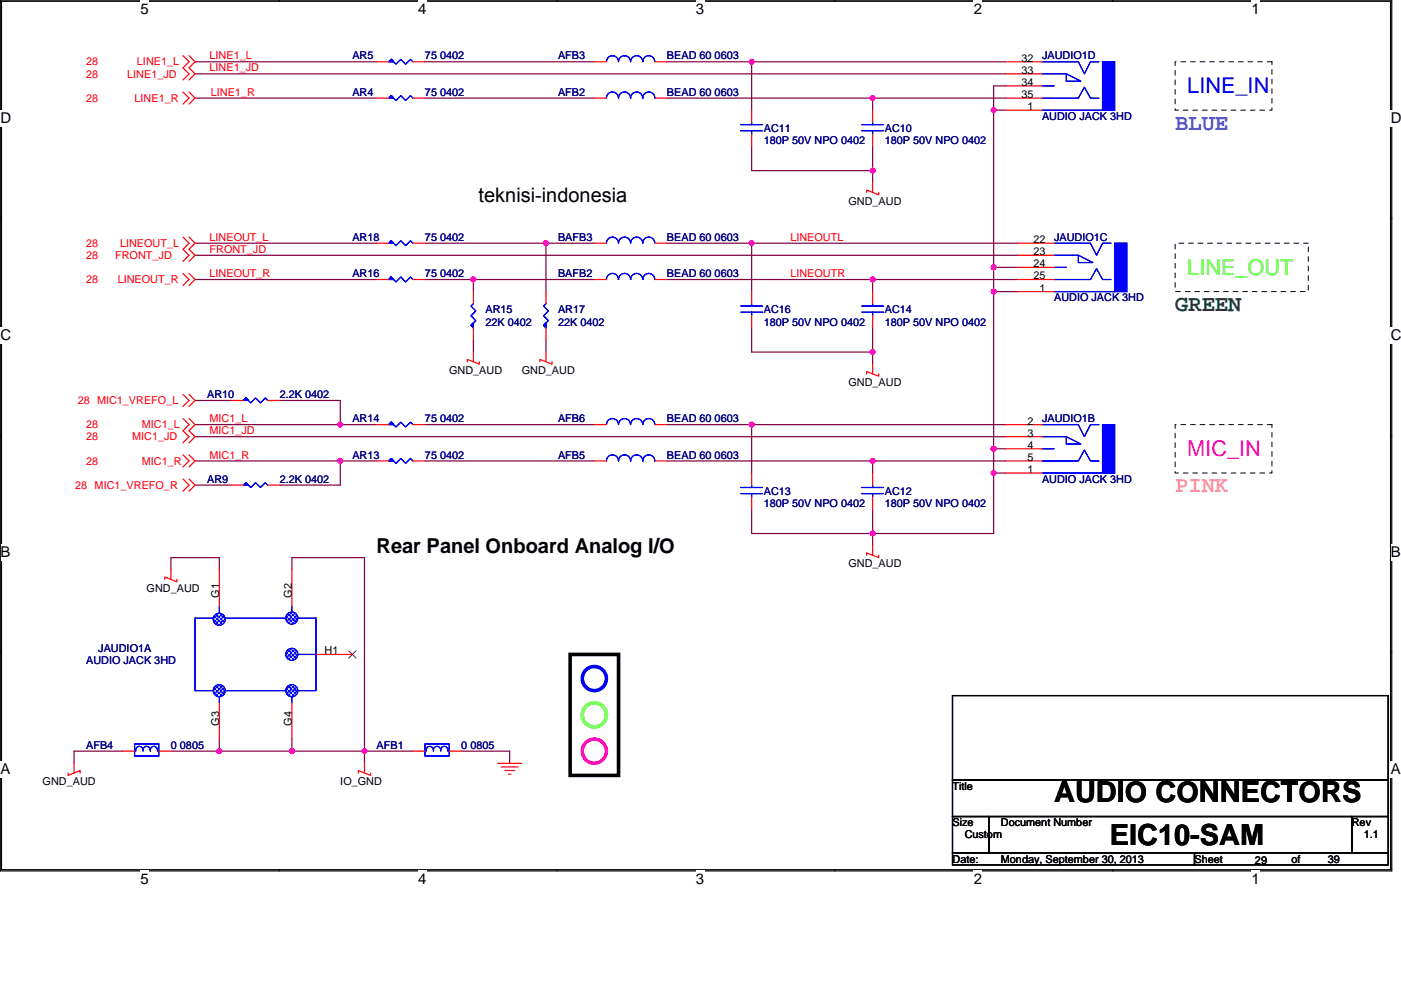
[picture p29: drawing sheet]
<svg xmlns="http://www.w3.org/2000/svg" width="297mm" height="210mm" viewBox="0 0 297 210" stroke-linecap="round" stroke-linejoin="round" font-family="sans-serif">
<defs><g id="words">
<g font-size="6.1">
<text x="223.5" y="170">AUDIO CONNECTORS</text>
<text x="235.3" y="179.3">EIC10-SAM</text>
</g>
<text font-size="4.9" fill="#0080ff" x="249.1" y="27.5">BLUE</text>
<text font-size="4.9" fill="#008000" x="249.1" y="66">GREEN</text>
<text font-size="4.9" fill="#ff80c0" x="249.1" y="104.4">PINK</text>
<text font-size="4.6" fill="#00f" x="251.7" y="19.8">LINE_IN</text>
<text font-size="4.6" fill="#0f0" x="251.7" y="58.3">LINE_OUT</text>
<text font-size="4.6" fill="#f0f" x="251.7" y="96.8">MIC_IN</text>
<text font-size="4.4" x="79.8" y="117.2">Rear Panel Onboard Analog I/O</text>
<text font-size="4.2" x="101.5" y="42.8">teknisi-indonesia</text>
<g font-size="3.2">
<text x="29.8" y="3">5</text>
<text x="88.6" y="3">4</text>
<text x="147.5" y="3">3</text>
<text x="206.5" y="3">2</text>
<text x="265.4" y="3">1</text>
<text x=".1" y="26.1">D</text>
<text x="294.9" y="26.1">D</text>
<text x=".1" y="72.1">C</text>
<text x="294.9" y="72.1">C</text>
<text x=".1" y="118.2">B</text>
<text x="294.9" y="118.2">B</text>
<text x=".1" y="164.2">A</text>
<text x="294.9" y="164.2">A</text>
<text x="29.8" y="187.4">5</text>
<text x="88.6" y="187.4">4</text>
<text x="147.5" y="187.4">3</text>
<text x="206.5" y="187.4">2</text>
<text x="265.4" y="187.4">1</text>
</g>
<g font-size="2.3" fill="#f00">
<text x="18.3" y="16.5">28</text>
<text x="18.3" y="13.9">28</text>
<text x="27" y="16.5">LINE1_JD</text>
<text x="29" y="13.9">LINE1_L</text>
<text x="44.4" y="12.6">LINE1_L</text>
<text x="44.4" y="15.2">LINE1_JD</text>
<text x="18.3" y="21.6">28</text>
<text x="28.5" y="21.6">LINE1_R</text>
<text x="44.7" y="20.3">LINE1_R</text>
<text x="18.3" y="52.4">28</text>
<text x="25.5" y="52.4">LINEOUT_L</text>
<text x="44.4" y="51.1">LINEOUT_L</text>
<text x="44.4" y="53.6">FRONT_JD</text>
<text x="167.6" y="51.1">LINEOUTL</text>
<text x="18.3" y="54.9">28</text>
<text x="24.4" y="54.9">FRONT_JD</text>
<text x="44.4" y="58.8">LINEOUT_R</text>
<text x="167.6" y="58.8">LINEOUTR</text>
<text x="18.3" y="60.1">28</text>
<text x="25" y="60.1">LINEOUT_R</text>
<text x="16.5" y="85.7">28 MIC1_VREFO_L</text>
<text x="44.4" y="89.6">MIC1_L</text>
<text x="18.3" y="93.4">28</text>
<text x="18.3" y="90.8">28</text>
<text x="28" y="93.4">MIC1_JD</text>
<text x="30.1" y="90.8">MIC1_L</text>
<text x="44.4" y="92.1">MIC1_JD</text>
<text x="18.3" y="98.6">28</text>
<text x="30.1" y="98.6">MIC1_R</text>
<text x="44.4" y="97.3">MIC1_R</text>
<text x="16" y="103.7">28 MIC1_VREFO_R</text>
</g>
<g font-size="2.3" fill="#000080">
<text x="74.7" y="12.6">AR5</text>
<text x="90.1" y="12.6">75 0402</text>
<text x="118.3" y="12.6">AFB3</text>
<text x="141.4" y="12.6">BEAD 60 0603</text>
<text x="220.9" y="12.6">JAUDIO1D</text>
<text x="74.7" y="20.3">AR4</text>
<text x="90.1" y="20.3">75 0402</text>
<text x="118.3" y="20.3">AFB2</text>
<text x="141.4" y="20.3">BEAD 60 0603</text>
<text x="161.9" y="28">AC11</text>
<text x="187.6" y="28">AC10</text>
<text x="220.9" y="25.4">AUDIO JACK 3HD</text>
<text x="161.9" y="30.6">180P 50V NPO 0402</text>
<text x="187.6" y="30.6">180P 50V NPO 0402</text>
<text x="74.7" y="51.1">AR18</text>
<text x="90.1" y="51.1">75 0402</text>
<text x="118.3" y="51.1">BAFB3</text>
<text x="141.4" y="51.1">BEAD 60 0603</text>
<text x="223.5" y="51.1">JAUDIO1C</text>
<text x="74.7" y="58.8">AR16</text>
<text x="90.1" y="58.8">75 0402</text>
<text x="118.3" y="58.8">BAFB2</text>
<text x="141.4" y="58.8">BEAD 60 0603</text>
<text x="223.5" y="63.9">AUDIO JACK 3HD</text>
<text x="102.9" y="66.5">AR15</text>
<text x="102.9" y="69">22K 0402</text>
<text x="118.3" y="66.5">AR17</text>
<text x="118.3" y="69">22K 0402</text>
<text x="161.9" y="66.5">AC16</text>
<text x="161.9" y="69">180P 50V NPO 0402</text>
<text x="187.6" y="66.5">AC14</text>
<text x="187.6" y="69">180P 50V NPO 0402</text>
<text x="43.9" y="84.4">AR10</text>
<text x="59.3" y="84.4">2.2K 0402</text>
<text x="74.7" y="89.6">AR14</text>
<text x="90.1" y="89.6">75 0402</text>
<text x="118.3" y="89.6">AFB6</text>
<text x="141.4" y="89.6">BEAD 60 0603</text>
<text x="220.9" y="89.6">JAUDIO1B</text>
<text x="74.7" y="97.3">AR13</text>
<text x="90.1" y="97.3">75 0402</text>
<text x="118.3" y="97.3">AFB5</text>
<text x="141.4" y="97.3">BEAD 60 0603</text>
<text x="43.9" y="102.4">AR9</text>
<text x="59.3" y="102.4">2.2K 0402</text>
<text x="161.9" y="105">AC13</text>
<text x="161.9" y="107.5">180P 50V NPO 0402</text>
<text x="187.6" y="105">AC12</text>
<text x="187.6" y="107.5">180P 50V NPO 0402</text>
<text x="220.9" y="102.4">AUDIO JACK 3HD</text>
<text x="18.3" y="140.9">AUDIO JACK 3HD</text>
<text x="20.8" y="138.3">JAUDIO1A</text>
<text x="18.3" y="158.8">AFB4</text>
<text x="36.2" y="158.8">0 0805</text>
<text x="79.8" y="158.8">AFB1</text>
<text x="97.8" y="158.8">0 0805</text>
</g>
<g font-size="2.3">
<text x="216.6" y="15.6">33</text>
<text x="216.6" y="13.1">32</text>
<text x="216.6" y="18.2">34</text>
<text x="216.6" y="20.8">35</text>
<text x="217.8" y="23.3">1</text>
<text x="179.9" y="43.4">GND_AUD</text>
<text x="219.1" y="51.6">22</text>
<text x="219.1" y="56.7">24</text>
<text x="219.1" y="54.1">23</text>
<text x="219.1" y="59.3">25</text>
<text x="220.4" y="61.8">1</text>
<text x="95.2" y="79.3">GND_AUD</text>
<text x="110.6" y="79.3">GND_AUD</text>
<text x="179.9" y="81.9">GND_AUD</text>
<text x="217.8" y="95.2">4</text>
<text x="217.8" y="92.6">3</text>
<text x="217.8" y="90">2</text>
<text x="217.8" y="97.7">5</text>
<text x="217.8" y="100.3">1</text>
<text x="31.1" y="125.5">GND_AUD</text>
<text x="179.9" y="120.4">GND_AUD</text>
<text x="46.5" y="126.7" transform="rotate(-90 46.5 126.7)">G1</text>
<text x="61.9" y="126.7" transform="rotate(-90 61.9 126.7)">G2</text>
<text x="68.8" y="138.8">H1</text>
<text x="46.5" y="154" transform="rotate(-90 46.5 154)">G3</text>
<text x="61.9" y="154" transform="rotate(-90 61.9 154)">G4</text>
<text x="9" y="166.5">GND_AUD</text>
<text x="72.2" y="166.5">IO_GND</text>
<text x="201.9" y="167.6">Title</text>
<text x="201.9" y="175.3">Size</text>
<text x="204.5" y="177.8">Custom</text>
<text x="212.2" y="175.3">Document Number</text>
<text x="286.6" y="175.3">Rev</text>
<text x="289.2" y="177.8">1.1</text>
<text x="201.9" y="182.9">Date:</text>
<text x="212.2" y="182.9">Monday, September 30, 2013</text>
<text x="253.3" y="182.9">Sheet</text>
<text x="266.1" y="183.2">29</text>
<text x="273.8" y="182.9">of</text>
<text x="281.5" y="182.9">39</text>
</g>
<g font-size="2.3" fill="#00f">
<text x="45.2" y="131.9">G1</text>
<text x="60.6" y="131.7">G2</text>
<text x="60.6" y="139.4">G3</text>
<text x="45.2" y="147.1">G5</text>
<text x="60.6" y="147.1">G4</text>
</g>
</g></defs>
<path d="M.1 0h295v184.7h-295zM.3 .3h294.5v184.2h-294.5z" fill="none" stroke="#000" stroke-width=".25"/>
<g fill="#fff">
<path d="M29.8 .1h1.7v3.6h-1.7z"/>
<path d="M29.8 184.6h1.7v3.5h-1.7z"/>
</g>
<path d="M59.2 0v.3M59.2 184.5v.2" fill="none" stroke="#000" stroke-width=".25"/>
<g fill="#fff">
<path d="M88.6 .1h1.8v3.6h-1.8z"/>
<path d="M88.6 184.6h1.8v3.5h-1.8z"/>
</g>
<path d="M118.1 0v.3M118.1 184.5v.2" fill="none" stroke="#000" stroke-width=".25"/>
<g fill="#fff">
<path d="M147.5 .1h1.8v3.6h-1.8z"/>
<path d="M147.5 184.6h1.8v3.5h-1.8z"/>
</g>
<path d="M177 0v.3M177 184.5v.2" fill="none" stroke="#000" stroke-width=".25"/>
<g fill="#fff">
<path d="M206.5 .1h1.7v3.6h-1.7z"/>
<path d="M206.5 184.6h1.7v3.5h-1.7z"/>
</g>
<path d="M235.9 0v.3M235.9 184.5v.2" fill="none" stroke="#000" stroke-width=".25"/>
<g fill="#fff">
<path d="M265.4 .1h1.7v3.6h-1.7z"/>
<path d="M265.4 184.6h1.7v3.5h-1.7z"/>
<path d="M.1 23.3h2.3v3.5h-2.3z"/>
<path d="M294.9 23.3h2.1v3.5h-2.1z"/>
<path d="M.1 69.3h2.3v3.5h-2.3z"/>
<path d="M294.9 69.3h2.1v3.5h-2.1z"/>
</g>
<path d="M.1 46.3h.2M294.8 46.3h.3" fill="none" stroke="#000" stroke-width=".25"/>
<g fill="#fff">
<path d="M.1 115.4h2.1v3.5h-2.1z"/>
<path d="M294.9 115.4h2.1v3.5h-2.1z"/>
</g>
<path d="M.1 92.4h.2M294.8 92.4h.3" fill="none" stroke="#000" stroke-width=".25"/>
<path d="M.2 92.3l.1 .1h-.1zM294.8 92.4l.2-.1v.1z" fill="#000" stroke="#000" stroke-width=".21"/>
<g fill="#fff">
<path d="M.1 161.4h2.1v3.5h-2.1z"/>
<path d="M294.9 161.4h2.1v3.5h-2.1z"/>
</g>
<path d="M.1 138.4h.2M294.8 138.4h.3M201.9 147.5h92.4v18h-92.4zM201.9 173.2h7.8v7.7h-7.8zM201.9 165.5h92.4v7.7h-92.4zM209.7 173.2h76.9v7.7h-76.9zM286.6 173.2h7.7v7.7h-7.7zM201.9 180.9h51.4v2.6h-51.4zM253.3 180.9h41v2.6h-41z" fill="none" stroke="#000" stroke-width=".25"/>
<g fill="none" stroke="#800040" stroke-width=".25">
<path d="M41.4 15.7h171.9M41.4 13.1h38.4M90.1 13.1h35.9M141.4 13.1h18M159.4 13.1v10.3M159.4 13.1h53.9M213.3 18.2h-2.6v5.2M41.4 20.8h38.4M90.1 20.8h35.9M141.4 20.8h43.6M159.4 31.1v5.1h25.6M185 20.8h28.3"/>
<path d="M185 31.1v5.1M185 20.8v2.6M185 36.2v2.6M210.7 23.4h2.6M210.7 23.4v33.3M41.4 54.1h174.4M41.4 59.3h38.4M41.4 51.6h38.4M90.1 59.3h10.3M90.1 51.6h25.7M100.4 59.3v2.5M100.4 59.3h25.6"/>
<path d="M115.8 51.6h10.2M115.8 51.6v10.2M141.4 51.6h18M141.4 59.3h43.6M159.4 51.6h56.4M159.4 51.6v10.2M185 59.3h30.8M185 59.3v2.5M210.7 56.7h5.1M210.7 56.7v5.1h5.1M100.4 72.1v2.6M115.8 72.1v2.6"/>
<path d="M159.4 69.5v5.2h25.6M185 69.5v5.2M185 74.7v2.5M210.7 61.8v33.4M41.4 92.6h171.9M41.4 84.9h7.7M41.4 97.8h30.8M41.4 90.1h30.8M59.3 84.9h12.9v5.2M72.2 90.1h7.6M72.2 97.8h7.6M72.2 97.8v5.1h-12.9"/>
<path d="M90.1 97.8h35.9M90.1 90.1h35.9M141.4 90.1h18M141.4 97.8h43.6M159.4 90.1v10.2M159.4 90.1h53.9M185 97.8h28.3M185 97.8v2.5M210.7 95.2h2.6M210.7 95.2v5.1M41.4 102.9h7.7M159.4 108v5.2h25.6"/>
<path d="M185 108v5.2M185 113.2v2.5M210.7 100.3h2.6M210.7 100.3v12.9h-25.7M36.2 120.8v-2.5h10.3v2.5M61.9 120.8v-2.5h15.4v41M26 159.3h-10.3v2.6M36.2 159.3h10.3M46.5 159.3h15.4M46.5 156.8v2.5M61.9 159.3h15.4M61.9 156.8v2.5"/>
<path d="M77.3 159.3v2.6M77.3 159.3h10.2M97.8 159.3h10.3v2.6"/>
</g>
<g fill="#f0f" stroke="#f0f" stroke-width=".25">
<circle cx="61.9" cy="159.3" r=".51"/>
<circle cx="210.7" cy="95.2" r=".51"/>
<circle cx="46.5" cy="159.3" r=".51"/>
<circle cx="159.4" cy="90.1" r=".51"/>
<circle cx="72.1" cy="90.1" r=".51"/>
<circle cx="72.1" cy="97.7" r=".51"/>
<circle cx="185" cy="97.7" r=".51"/>
<circle cx="159.4" cy="13.1" r=".51"/>
<circle cx="185" cy="20.8" r=".51"/>
<circle cx="185" cy="36.2" r=".51"/>
<circle cx="100.3" cy="59.3" r=".51"/>
<circle cx="115.7" cy="51.6" r=".5"/>
<circle cx="159.4" cy="51.6" r=".51"/>
<circle cx="185" cy="113.1" r=".51"/>
<circle cx="185" cy="59.3" r=".51"/>
<circle cx="210.7" cy="100.3" r=".51"/>
<circle cx="210.7" cy="56.7" r=".51"/>
<circle cx="210.7" cy="61.8" r=".51"/>
<circle cx="77.3" cy="159.3" r=".51"/>
<circle cx="210.7" cy="23.4" r=".51"/>
<circle cx="185" cy="74.7" r=".51"/>
</g>
<g fill="none" stroke="#f00" stroke-width=".25">
<path d="M38.8 19.5l1.3 1.3-1.3 1.3M38.8 11.8l1.3 1.3-1.3 1.3 1.3 1.3-1.3 1.3M40.1 19.5l1.3 1.3-1.3 1.3M40.1 11.8l1.3 1.3-1.3 1.3 1.3 1.3-1.3 1.3M79.8 20.8h2.6M87.5 20.8h2.6M185 38.8v2M38.8 58l1.3 1.3-1.3 1.3M38.8 50.3l1.3 1.3-1.3 1.3 1.3 1.2-1.3 1.3M40.1 58l1.3 1.3-1.3 1.3M40.1 50.3l1.3 1.3-1.3 1.3 1.3 1.2-1.3 1.3M183.7 40.8v-.5l2.6 1v-.5"/>
<path d="M99.1 76.7v-.5l2.5 1v-.5M100.4 74.7v2M114.5 76.7v-.5l2.5 1v-.5M115.8 74.7v2M183.7 79.3v-.5l2.6 1v-.5M185 77.2v2.1M38.8 96.5l1.3 1.3-1.3 1.2M38.8 88.8l1.3 1.3-1.3 1.3 1.3 1.2-1.3 1.3M38.8 83.7l1.3 1.2-1.3 1.3M40.1 96.5l1.3 1.3-1.3 1.2M40.1 88.8l1.3 1.3-1.3 1.3 1.3 1.2-1.3 1.3M40.1 83.7l1.3 1.2-1.3 1.3"/>
<path d="M126 97.8h2.6M138.9 97.8h2.5M38.8 101.6l1.3 1.3-1.3 1.3M40.1 101.6l1.3 1.3-1.3 1.3M183.7 117.8v-.5l2.6 1v-.5M185 115.7v2.1M34.9 122.9v-.5l2.6 1v-.5M36.2 120.8v2.1M14.4 164v.5l2.6-1.1v.6M15.7 161.9v2.1M76 164v-.6l2.6 1.1v-.5M77.3 161.9v2.1"/>
<path d="M105.5 161.9h5.1M106.3 162.7h3.6M107 163.4h2.1M107.8 164.2h.5"/>
</g>
<path d="M249.1 13.1h20.6v10.3h-20.6zM249.1 51.6h28.3v10.2h-28.3zM249.1 90.1h20.6v10.2h-20.6z" fill="none" stroke="#000" stroke-width=".21" stroke-dasharray="1 1 1 1 1 1 1 1"/>
<path d="M120.9 138.8h10.2v25.7h-10.2z" fill="none" stroke="#000" stroke-width=".76"/>
<circle cx="126" cy="159.3" r="2.56" fill="none" stroke="#f0f" stroke-width=".76"/>
<circle cx="126" cy="151.6" r="2.55" fill="none" stroke="#80ff00" stroke-width=".76"/>
<circle cx="126" cy="143.9" r="2.55" fill="none" stroke="#00f" stroke-width=".76"/>
<path d="M82.4 20.8l.5-.5 1 1 1.1-1 1 1 1-1 .5 .5M133.7 97.7a1.27 1.27 0 0 0-1.3-1.2 1.25 1.25 0 0 0-1.3 1.3v-.1a1.27 1.27 0 0 0-1.2-1.2 1.25 1.25 0 0 0-1.3 1.3v-.1M138.8 97.7a1.26 1.26 0 0 0-1.3-1.2 1.26 1.26 0 0 0-1.2 1.3 1.28 1.28 0 0 0-1.3-1.3 1.28 1.28 0 0 0-1.3 1.3v-.1" fill="none" stroke="#00f" stroke-width=".25"/>
<g fill="#00f" stroke="#00f" stroke-width=".25">
<path d="M82.9 20.3l.5 .5h-1l.5-.5 .5 .5z" fill-rule="evenodd"/>
<path d="M82.9 20.3l.5 .5h-1l.5-.5 .5 .5z" fill-rule="evenodd"/>
</g>
<circle cx="46.5" cy="131.4" r="1.27" fill="#fff"/>
<circle cx="46.5" cy="131.4" r="1.27" fill="#00f" stroke="#00f" stroke-width=".25"/>
<circle cx="46.5" cy="146.5" r="1.27" fill="#fff"/>
<circle cx="46.5" cy="146.5" r="1.27" fill="#00f" stroke="#00f" stroke-width=".25"/>
<circle cx="61.9" cy="131.1" r="1.27" fill="#fff"/>
<circle cx="61.9" cy="131.1" r="1.27" fill="#00f" stroke="#00f" stroke-width=".25"/>
<circle cx="61.9" cy="138.8" r="1.27" fill="#fff"/>
<circle cx="61.9" cy="138.8" r="1.27" fill="#00f" stroke="#00f" stroke-width=".25"/>
<circle cx="61.9" cy="146.5" r="1.27" fill="#fff"/>
<circle cx="61.9" cy="146.5" r="1.27" fill="#00f" stroke="#00f" stroke-width=".25"/>
<path d="M45.2 131.1h-3.8v15.4h3.8M46.5 128.5v1.6M47.8 131.1h12.8M61.9 128.5v1.3M63.2 131.1h3.8v15.4h-3.8M63.2 138.8h3.8M46.5 147.8v1.3M47.8 146.5h12.8M61.9 147.8v1.3" fill="none" stroke="#00f" stroke-width=".25"/>
<circle cx="46.5" cy="131.4" r="1.27" fill="#fff"/>
<circle cx="46.5" cy="131.4" r="1.27" fill="#00f" stroke="#00f" stroke-width=".25"/>
<circle cx="46.5" cy="146.5" r="1.27" fill="#fff"/>
<circle cx="46.5" cy="146.5" r="1.27" fill="#00f" stroke="#00f" stroke-width=".25"/>
<circle cx="61.9" cy="131.1" r="1.27" fill="#fff"/>
<circle cx="61.9" cy="131.1" r="1.27" fill="#00f" stroke="#00f" stroke-width=".25"/>
<circle cx="61.9" cy="138.8" r="1.27" fill="#fff"/>
<circle cx="61.9" cy="138.8" r="1.27" fill="#00f" stroke="#00f" stroke-width=".25"/>
<circle cx="61.9" cy="146.5" r="1.27" fill="#fff"/>
<g fill="#00f" stroke="#00f" stroke-width=".25">
<path d="M82.9 58.8l.5 .5h-1l.5-.5 .5 .5z" fill-rule="evenodd"/>
<path d="M82.9 58.8l.5 .5h-1l.5-.5 .5 .5z" fill-rule="evenodd"/>
<path d="M82.4 51.6l.5-.5 .5 .5-.5-.5 .5 .5z" fill-rule="evenodd"/>
<path d="M82.4 51.6l.5-.5 .5 .5-.5-.5 .5 .5z" fill-rule="evenodd"/>
<path d="M82.4 13.1l.5-.5 .5 .5-.5-.5 .5 .5z" fill-rule="evenodd"/>
<path d="M82.4 13.1l.5-.5 .5 .5-.5-.5 .5 .5z" fill-rule="evenodd"/>
<path d="M52.1 84.4l.5 .5h-1l.5-.5 .5 .5z" fill-rule="evenodd"/>
<path d="M52.1 84.4l.5 .5h-1l.5-.5 .5 .5z" fill-rule="evenodd"/>
<path d="M52.1 102.4l.5 .5h-1l.5-.5 .5 .5z" fill-rule="evenodd"/>
<path d="M52.1 102.4l.5 .5h-1l.5-.5 .5 .5z" fill-rule="evenodd"/>
<path d="M115.2 69l.6-.5v1l-.6-.5 .6-.5z" fill-rule="evenodd"/>
<path d="M115.2 69l.6-.5v1l-.6-.5 .6-.5z" fill-rule="evenodd"/>
<path d="M233.8 13.1h2.5v10.3h-2.5z" fill-rule="evenodd"/>
<path d="M233.8 13.1h2.5v10.3h-2.5z" fill-rule="evenodd"/>
<path d="M99.9 69l.5-.5v1l-.5-.5 .5-.5z" fill-rule="evenodd"/>
<path d="M99.9 69l.5-.5v1l-.5-.5 .5-.5z" fill-rule="evenodd"/>
<path d="M236.3 51.6h2.6v10.2h-2.6z" fill-rule="evenodd"/>
<path d="M236.3 51.6h2.6v10.2h-2.6z" fill-rule="evenodd"/>
<path d="M233.8 90.1h2.5v10.2h-2.5z" fill-rule="evenodd"/>
<path d="M233.8 90.1h2.5v10.2h-2.5z" fill-rule="evenodd"/>
<path d="M82.4 90.1l.5-.5 .5 .5-.5-.5 .5 .5z" fill-rule="evenodd"/>
<path d="M82.4 90.1l.5-.5 .5 .5-.5-.5 .5 .5z" fill-rule="evenodd"/>
<path d="M82.9 97.2l.5 .6h-1l.5-.6 .5 .6z" fill-rule="evenodd"/>
<path d="M82.9 97.2l.5 .6h-1l.5-.6 .5 .6z" fill-rule="evenodd"/>
<circle cx="61.9" cy="146.5" r="1.27"/>
</g>
<g fill="none" stroke="#00f" stroke-width=".25">
<path d="M82.4 13.1l.5-.5 1 1 1.1-1 1 1 1-1 .5 .5M128.6 13.1a1.26 1.26 0 0 1 1.3-1.3 1.27 1.27 0 0 1 1.2 1.3 1.29 1.29 0 0 1 1.3-1.3 1.27 1.27 0 0 1 1.3 1.3M133.7 13.1a1.28 1.28 0 0 1 1.3-1.3 1.28 1.28 0 0 1 1.3 1.3 1.3 1.3 0 0 1 1.2-1.3h.1a1.27 1.27 0 0 1 1.2 1.3M220.9 13.1h7.7l1.3 2.6 1.3-2.6h1.8M220.9 15.7h5.2M220.9 18.2h2.6M226.1 15.7l3 1.5h-3zM133.7 20.8a1.27 1.27 0 0 0-1.3-1.3 1.25 1.25 0 0 0-1.3 1.3 1.27 1.27 0 0 0-1.2-1.3 1.25 1.25 0 0 0-1.3 1.3M138.8 20.8a1.26 1.26 0 0 0-1.3-1.3 1.26 1.26 0 0 0-1.2 1.3 1.28 1.28 0 0 0-1.3-1.3 1.28 1.28 0 0 0-1.3 1.3M157.1 27.7h4.6M157.1 26.4h4.6M159.4 25.9v.5"/>
<path d="M159.4 27.7v.8M182.7 27.7h4.6M182.7 26.4h4.6M185 25.9v.5M185 27.7v.8M220.9 23.4h12.9M220.9 20.8h7.7l1.3-2.3 1.3 2.3h1.8M82.4 59.3l.5-.5 1 1 1.1-1 1 1 1-1 .5 .5M82.4 51.6l.5-.5 1 1 1.1-1 1 1 1-1 .5 .5M128.6 51.6a1.26 1.26 0 0 1 1.3-1.3 1.27 1.27 0 0 1 1.2 1.3 1.29 1.29 0 0 1 1.3-1.3 1.27 1.27 0 0 1 1.3 1.3M128.6 59.3a1.25 1.25 0 0 1 1.3-1.3 1.27 1.27 0 0 1 1.2 1.3 1.25 1.25 0 0 1 1.3-1.3 1.27 1.27 0 0 1 1.3 1.3M133.7 51.6a1.28 1.28 0 0 1 1.3-1.3 1.28 1.28 0 0 1 1.3 1.3 1.3 1.3 0 0 1 1.2-1.3h.1a1.27 1.27 0 0 1 1.2 1.3"/>
<path d="M133.7 59.3a1.28 1.28 0 0 1 1.3-1.3 1.28 1.28 0 0 1 1.3 1.3 1.26 1.26 0 0 1 1.2-1.3h.1a1.26 1.26 0 0 1 1.2 1.3M223.5 59.3h7.7l1.3-2.3 1.3 2.3h1.8M223.5 51.6h7.7l1.3 2.5 1.3-2.5h1.8M223.5 54.1h5.1M223.5 56.7h2.6M228.6 54.1l3.1 1.6h-3.1zM100.4 64.4l-.5 .5 1 1.1-1 1 1 1-1 1 .5 .5M115.8 64.4l-.6 .5 1.1 1.1-1.1 1 1.1 1-1.1 1 .6 .5M157.1 66.2h4.6M157.1 64.9h4.6M159.4 64.4v.5M159.4 66.2v.8"/>
<path d="M182.7 66.2h4.6M182.7 64.9h4.6M185 64.4v.5M185 66.2v.8M223.5 61.8h12.8M51.6 84.9l.5-.5 1.1 1 1-1 1 1 1-1 .5 .5M82.4 90.1l.5-.5 1 1 1.1-1 1 1 1-1 .5 .5M82.4 97.8l.5-.6 1 1.1 1.1-1.1 1 1.1 1-1.1 .5 .6M128.6 90a1.26 1.26 0 0 1 1.3-1.2 1.27 1.27 0 0 1 1.2 1.2 1.29 1.29 0 0 1 1.3-1.2 1.27 1.27 0 0 1 1.3 1.2M133.7 90a1.28 1.28 0 0 1 1.3-1.2 1.28 1.28 0 0 1 1.3 1.2 1.3 1.3 0 0 1 1.2-1.2h.1a1.27 1.27 0 0 1 1.2 1.2M220.9 97.8h7.7l1.3-2.3 1.3 2.3h1.8M220.9 90.1h7.7l1.3 2.5 1.3-2.5h1.8"/>
<path d="M220.9 92.6h5.2M220.9 95.2h2.6M226.1 92.6l3 1.6h-3zM51.6 102.9l.5-.5 1.1 1 1-1 1 1 1-1 .5 .5M157.1 104.7h4.6M157.1 103.4h4.6M159.4 102.9v.5M159.4 104.7v.8M182.7 104.7h4.6M182.7 103.4h4.6M185 102.9v.5M185 104.7v.8"/>
<path d="M220.9 100.3h12.9M45.2 131.1h-3.8v15.4h3.8M46.5 128.5v1.6M47.8 131.1h12.8M61.9 128.5v1.3M63.2 131.1h3.8v15.4h-3.8M63.2 138.8h3.8M28.5 157.8h5.2v2.6h-5.2zM30.3 159a.78 .78 0 0 0-.9-.7 .78 .78 0 0 0-.6 1h-.3M30.3 159a.76 .76 0 0 1 .8-.7 .76 .76 0 0 1 .8 .7M30.3 159.1v.2M31.9 159.1v.2"/>
<path d="M31.9 159a.78 .78 0 0 1 .9-.7 .78 .78 0 0 1 .6 1h.3M46.5 147.8v1.3M47.8 146.5h12.8M61.9 147.8v1.3M90.1 157.8h5.1v2.6h-5.1zM91.9 159a.78 .78 0 0 0-.9-.7 .78 .78 0 0 0-.6 1h-.3M93.4 159a.78 .78 0 0 0-.9-.7 .78 .78 0 0 0-.6 1M93.4 159.1v.2M93.4 159a.75 .75 0 0 1 .8-.7 .75 .75 0 0 1 .8 .7M95 159.1v.2h.2"/>
</g>
<g fill="none" stroke="#f00" stroke-width=".25">
<path d="M79.8 13.1h2.6M87.5 13.1h2.6M126 13.1h2.6M138.9 13.1h2.5M213.3 13.1h7.6M213.3 18.2h7.6M213.3 15.7h7.6M126 20.8h2.6M138.9 20.8h2.5M159.4 23.4v2.5M159.4 28.5v2.6M185 23.4v2.5"/>
<path d="M185 28.5v2.6M213.3 20.8h7.6M213.3 23.4h7.6M79.8 59.3h2.6M79.8 51.6h2.6M87.5 59.3h2.6M87.5 51.6h2.6M126 59.3h2.6M126 51.6h2.6M138.9 59.3h2.5M138.9 51.6h2.5M215.8 59.3h7.7"/>
<path d="M215.8 51.6h7.7M215.8 56.7h7.7M215.8 54.1h7.7M100.4 61.8v2.6M100.4 69.5v2.6M115.8 61.8v2.6M115.8 69.5v2.6M159.4 61.8v2.6M159.4 67v2.5M185 61.8v2.6M185 67v2.5M215.8 61.8h7.7"/>
<path d="M49.1 84.9h2.5M56.7 84.9h2.6M79.8 90.1h2.6M79.8 97.8h2.6M87.5 90.1h2.6M87.5 97.8h2.6M126 90.1h2.6M138.9 90.1h2.5M213.3 95.2h7.6M213.3 92.6h7.6M213.3 90.1h7.6M213.3 97.8h7.6"/>
<path d="M49.1 102.9h2.5M56.7 102.9h2.6M159.4 100.3v2.6M159.4 105.5v2.5M185 100.3v2.6M185 105.5v2.5M213.3 100.3h7.6M46.5 120.8v7.7M61.9 120.8v7.7M67 138.8h7.7M26 159.3h2.5M33.7 159.3h2.5"/>
<path d="M46.5 149.1v7.7M61.9 149.1v7.7M87.5 159.3h2.6M95.2 159.3h2.6"/>
</g>
<path d="M74 138l1.5 1.6M75.5 138l-1.6 1.6" fill="none" stroke="#804000" stroke-width=".21"/>
<g fill="#f0f" stroke="#f0f" stroke-width=".25">
<circle cx="61.9" cy="159.3" r=".51"/>
<circle cx="210.7" cy="95.2" r=".51"/>
<circle cx="46.5" cy="159.3" r=".51"/>
<circle cx="159.4" cy="90.1" r=".51"/>
<circle cx="72.1" cy="90.1" r=".51"/>
<circle cx="72.1" cy="97.7" r=".51"/>
<circle cx="185" cy="97.7" r=".51"/>
<circle cx="159.4" cy="13.1" r=".51"/>
<circle cx="185" cy="20.8" r=".51"/>
<circle cx="185" cy="36.2" r=".51"/>
<circle cx="100.3" cy="59.3" r=".51"/>
<circle cx="115.7" cy="51.6" r=".5"/>
<circle cx="159.4" cy="51.6" r=".51"/>
<circle cx="185" cy="113.1" r=".51"/>
<circle cx="185" cy="59.3" r=".51"/>
<circle cx="210.7" cy="100.3" r=".51"/>
<circle cx="210.7" cy="56.7" r=".51"/>
<circle cx="210.7" cy="61.8" r=".51"/>
<circle cx="77.3" cy="159.3" r=".51"/>
<circle cx="210.7" cy="23.4" r=".51"/>
<circle cx="185" cy="74.7" r=".51"/>
</g>
<use href="#words"/>
</svg>
